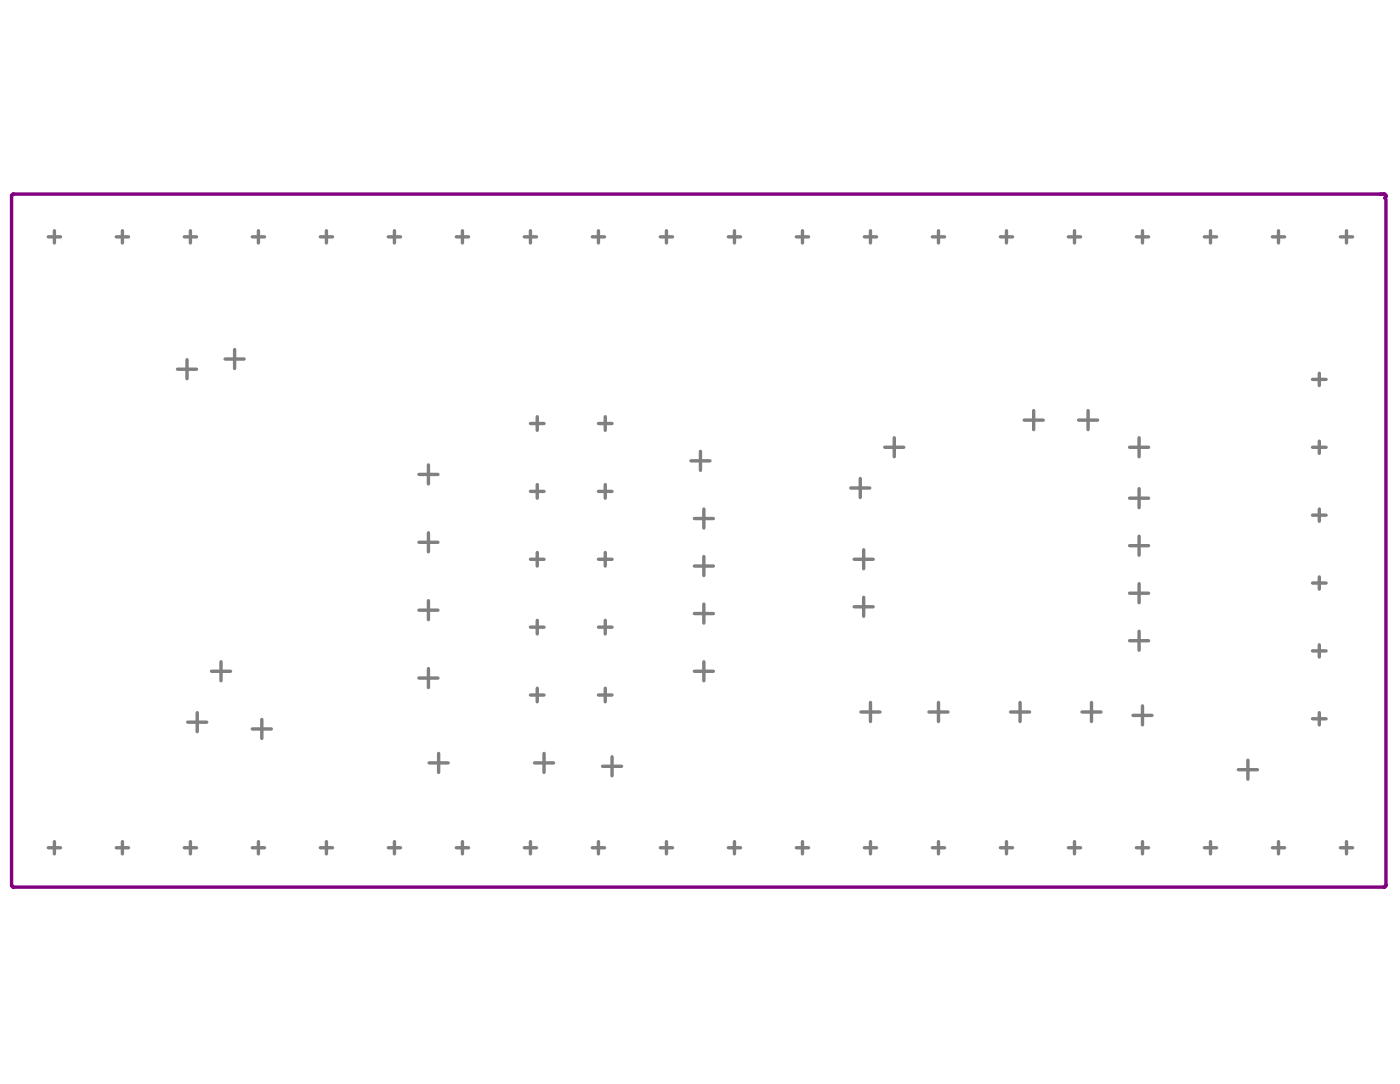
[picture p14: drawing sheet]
<svg xmlns="http://www.w3.org/2000/svg" width="279mm" height="216mm" viewBox="0 0 279 216" stroke-linecap="round" stroke-linejoin="round" font-family="sans-serif">
<path d="M276 39.4h.1a.41 .41 0 0 0 .1-.5 .41 .41 0 0 0-.4-.2h-273.3l-.2 .4 .1 137.4 .3 .2 273.3-.1 .2-.3v-136.6" fill="none" stroke="#800080" stroke-width=".68"/>
<g fill="none" stroke="#808080" stroke-width=".68">
<path d="M9.6 47.2h2.5M10.8 46v2.4M23.2 47.2h2.4M24.4 46v2.4M36.7 47.2h2.5M38 46v2.4M50.3 47.2h2.4M51.5 46v2.4M63.8 47.2h2.5M65.1 46v2.4M77.4 47.2h2.4M78.6 46v2.4"/>
<path d="M91 47.2h2.4M92.2 46v2.4M104.5 47.2h2.4M105.7 46v2.4M118.1 47.2h2.4M119.3 46v2.4M131.6 47.2h2.5M132.8 46v2.4M145.2 47.2h2.4M146.4 46v2.4M158.7 47.2h2.5M159.9 46v2.4"/>
<path d="M172.3 47.2h2.4M173.5 46v2.4M185.8 47.2h2.5M187.1 46v2.4M199.4 47.2h2.4M200.6 46v2.4M212.9 47.2h2.5M214.2 46v2.4M226.5 47.2h2.4M227.7 46v2.4M240.1 47.2h2.4M241.3 46v2.4"/>
<path d="M253.6 47.2h2.5M254.8 46v2.4M267.2 47.2h2.4M268.4 46v2.4M35.4 73.5h3.8M37.3 71.6v3.8M44.9 71.5h3.8M46.8 69.6v3.8M261.6 75.6h2.7M263 74.3v2.5M83.5 94.5h3.8M85.4 92.6v3.8"/>
<path d="M105.7 84.4h2.7M105.7 97.9h2.7M107.1 83v2.7M107.1 96.5v2.7M119.3 84.4h2.7M119.3 97.9h2.7M120.6 83v2.7M120.6 96.5v2.7M137.7 91.8h3.8M139.6 89.9v3.8M169.6 97.2h3.8M171.5 95.3v3.8"/>
<path d="M176.3 89.1h3.8M178.2 87.2v3.8M204.1 83.7h3.8M206 81.8v3.8M215 83.7h3.8M216.9 81.8v3.8M225.1 89.1h3.8M225.1 99.2h3.8M227 87.2v3.8M227 97.3v3.8M261.6 89.1h2.7M263 87.9v2.4"/>
<path d="M83.5 108h3.8M85.4 106.1v3.8M85.4 119.6v3.8M105.7 111.4h2.7M107.1 110v2.7M119.3 111.4h2.7M120.6 110v2.7M138.4 112.7h3.8M138.4 103.3h3.8M140.3 101.4v3.8M140.3 110.8v3.8M170.2 111.4h3.8"/>
<path d="M172.1 109.5v3.8M172.1 119v3.7M225.1 108.7h3.8M225.1 118.1h3.8M227 106.8v3.8M227 116.3v3.7M261.6 116.1h2.7M261.6 102.6h2.7M263 101.4v2.4M263 114.9v2.4M42.2 133.7h3.8M44.1 131.8v3.8"/>
<path d="M83.5 135h3.8M83.5 121.5h3.8M85.4 133.2v3.7M105.7 124.9h2.7M105.7 138.4h2.7M107.1 123.6v2.7M107.1 137.1v2.7M119.3 124.9h2.7M119.3 138.4h2.7M120.6 123.6v2.7M120.6 137.1v2.7M138.4 133.7h3.8"/>
<path d="M138.4 122.2h3.8M140.3 120.3v3.8M140.3 131.8v3.8M170.2 120.9h3.8M173.5 139.9v3.8M187.1 139.9v3.8M203.3 139.9v3.8M217.6 139.9v3.8M225.1 127.6h3.8M227 125.7v3.8M261.6 129.6h2.7M263 128.4v2.5"/>
<path d="M37.4 143.8h3.8M39.3 141.9v3.8M50.3 145.2h3.8M52.2 143.3v3.8M85.5 151.9h3.8M87.4 150.1v3.7M106.5 151.9h3.8M108.4 150.1v3.7M120.1 152.6h3.8M122 150.7v3.8M171.6 141.8h3.8M185.2 141.8h3.8"/>
<path d="M201.4 141.8h3.8M215.7 141.8h3.8M225.8 142.5h3.8M227.7 140.6v3.8M246.8 153.3h3.8M248.7 151.4v3.8M261.6 143.2h2.7M263 141.9v2.5M9.6 168.8h2.5M10.8 167.6v2.5M23.2 168.8h2.4M24.4 167.6v2.5"/>
<path d="M36.7 168.8h2.5M38 167.6v2.5M50.3 168.8h2.4M51.5 167.6v2.5M63.8 168.8h2.5M65.1 167.6v2.5M77.4 168.8h2.4M78.6 167.6v2.5M91 168.8h2.4M92.2 167.6v2.5M104.5 168.8h2.4M105.7 167.6v2.5"/>
<path d="M118.1 168.8h2.4M119.3 167.6v2.5M131.6 168.8h2.5M132.8 167.6v2.5M145.2 168.8h2.4M146.4 167.6v2.5M158.7 168.8h2.5M159.9 167.6v2.5M172.3 168.8h2.4M173.5 167.6v2.5M185.8 168.8h2.5M187.1 167.6v2.5"/>
<path d="M199.4 168.8h2.4M200.6 167.6v2.5M212.9 168.8h2.5M214.2 167.6v2.5M226.5 168.8h2.4M227.7 167.6v2.5M240.1 168.8h2.4M241.3 167.6v2.5M253.6 168.8h2.5M254.8 167.6v2.5M267.2 168.8h2.4M268.4 167.6v2.5"/>
</g>
</svg>
